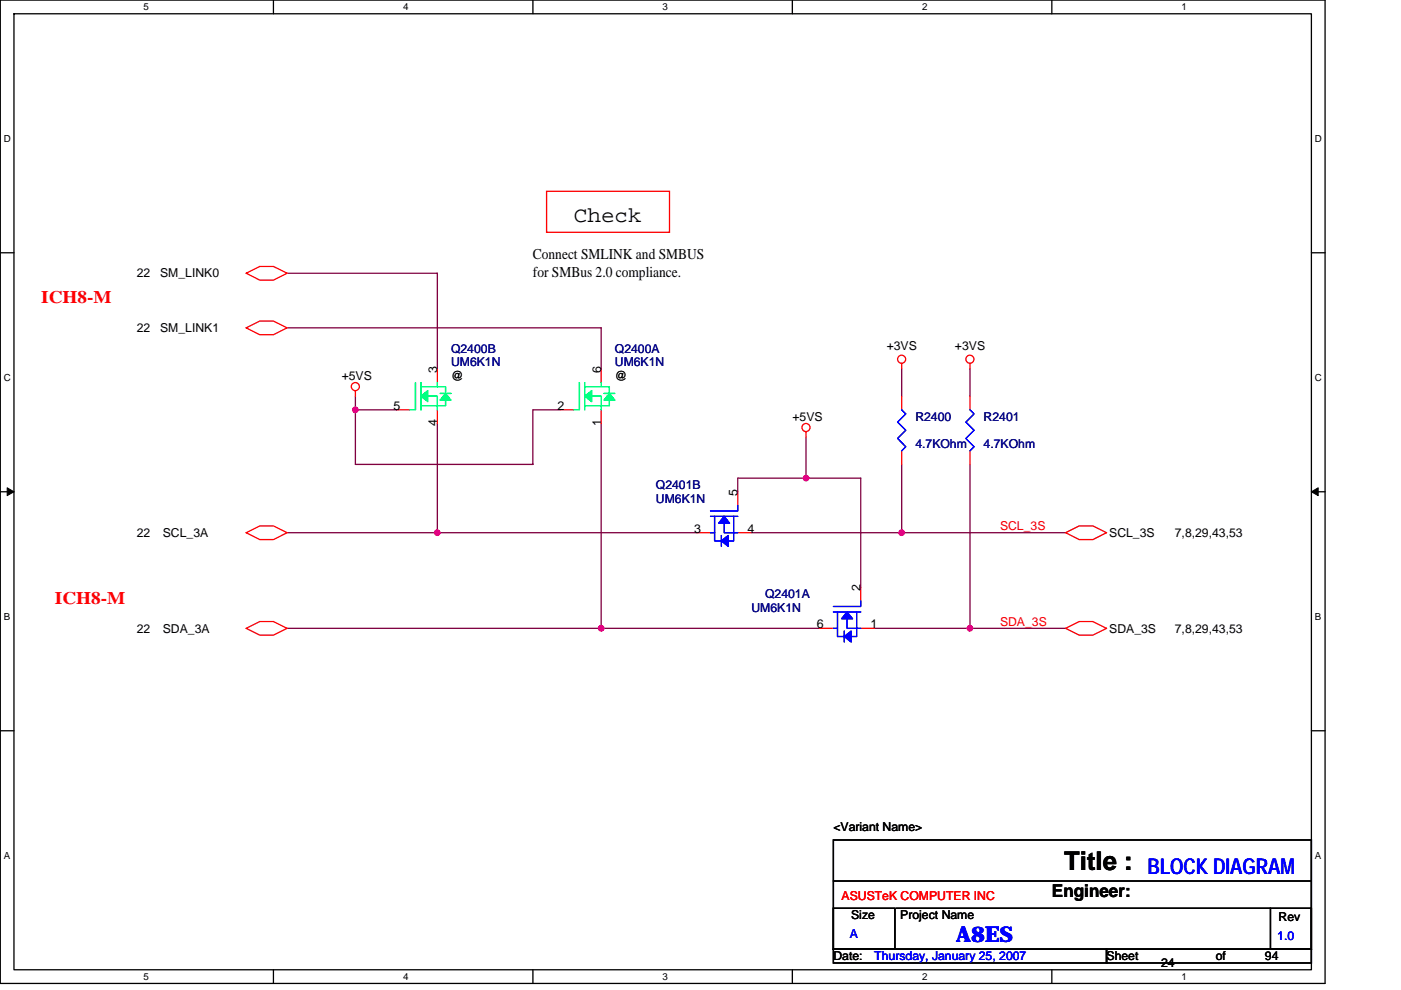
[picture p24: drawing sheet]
<svg xmlns="http://www.w3.org/2000/svg" width="297mm" height="210mm" viewBox="0 0 297 210" stroke-linecap="round" stroke-linejoin="round" font-family="sans-serif">
<defs><g id="words">
<text font-size="5.5" x="225.6" y="184.5">Title :</text>
<text font-size="4.6" x="121.7" y="47.1">Check</text>
<g font-size="4.6" fill="#00f">
<text x="243.3" y="185.3">BLOCK DIAGRAM</text>
<text x="202.8" y="199.8">A8ES</text>
</g>
<g font-size="3.7" fill="#f00">
<text x="8.8" y="64.3">ICH8-M</text>
<text x="11.6" y="128">ICH8-M</text>
</g>
<text font-size="3.7" x="223" y="190.3">Engineer:</text>
<g font-size="3.2">
<text x="113" y="55">Connect SMLINK and SMBUS</text>
<text x="113" y="58.7">for SMBus 2.0 compliance.</text>
</g>
<g font-size="2.6">
<text x="29" y="58.8">22</text>
<text x="33.9" y="58.8">SM_LINK0</text>
<text x="29" y="70.4">22</text>
<text x="33.9" y="70.4">SM_LINK1</text>
<text x="188" y="74.2">+3VS</text>
<text x="202.5" y="74.2">+3VS</text>
<text x="72.5" y="80.5">+5VS</text>
<text x="92.7" y="79.1" transform="rotate(-90 92.7 79.1)">3</text>
<text x="95.6" y="80.5">@</text>
<text x="127.4" y="79.1" transform="rotate(-90 127.4 79.1)">6</text>
<text x="130.4" y="80.5">@</text>
<text x="83.4" y="86.9">5</text>
<text x="118.2" y="86.9">2</text>
<text x="168" y="89.2">+5VS</text>
<text x="92.7" y="90.4" transform="rotate(-90 92.7 90.4)">4</text>
<text x="127.4" y="90.4" transform="rotate(-90 127.4 90.4)">1</text>
<text x="156.4" y="105.1" transform="rotate(-90 156.4 105.1)">5</text>
<text x="29" y="113.8">22</text>
<text x="34.5" y="113.8">SCL_3A</text>
<text x="147.1" y="112.9">3</text>
<text x="158.5" y="112.9">4</text>
<text x="235.2" y="113.8">SCL_3S</text>
<text x="249.1" y="113.8">7,8,29,43,53</text>
<text x="182.5" y="125.4" transform="rotate(-90 182.5 125.4)">2</text>
<text x="29" y="134.1">22</text>
<text x="34.5" y="134.1">SDA_3A</text>
<text x="173.2" y="133.2">6</text>
<text x="184.5" y="133.2">1</text>
<text x="235.2" y="134.1">SDA_3S</text>
<text x="249.1" y="134.1">7,8,29,43,53</text>
<text x="176.7" y="176.1">&lt;Variant Name&gt;</text>
<text x="180.5" y="194.9">Size</text>
<text x="190.9" y="194.9">Project Name</text>
<text x="271.1" y="195.2">Rev</text>
<text x="176.7" y="203.6">Date:</text>
<text x="234.6" y="203.6">Sheet</text>
<text x="257.8" y="203.6">of</text>
<text x="268.2" y="203.6">94</text>
<text x="246.2" y="205">24</text>
</g>
<g font-size="2.6" fill="#000080">
<text x="95.6" y="74.7">Q2400B</text>
<text x="95.6" y="77.6">UM6K1N</text>
<text x="130.4" y="74.7">Q2400A</text>
<text x="130.4" y="77.6">UM6K1N</text>
<text x="194.1" y="89.2">R2400</text>
<text x="208.6" y="89.2">R2401</text>
<text x="194.1" y="95">4.7KOhm</text>
<text x="208.6" y="95">4.7KOhm</text>
<text x="139.1" y="103.7">Q2401B</text>
<text x="139.1" y="106.6">UM6K1N</text>
<text x="159.3" y="129.8">UM6K1N</text>
<text x="162.2" y="126.9">Q2401A</text>
</g>
<g font-size="2.6" fill="#f00">
<text x="212" y="112.4">SCL_3S</text>
<text x="212" y="132.7">SDA_3S</text>
<text x="178.4" y="190.9">ASUSTeK COMPUTER INC</text>
</g>
<g font-size="2.6" fill="#00f">
<text x="180.2" y="199">A</text>
<text x="185.4" y="203.6">Thursday, January 25, 2007</text>
<text x="270.8" y="199.3">1.0</text>
</g>
<g font-size="2.1">
<text x="30.5" y="2.2">5</text>
<text x="85.5" y="2.2">4</text>
<text x="140.5" y="2.2">3</text>
<text x="195.5" y="2.2">2</text>
<text x="250.5" y="2.2">1</text>
<text x=".8" y="30.1">D</text>
<text x="278.8" y="30.1">D</text>
<text x=".8" y="80.8">C</text>
<text x="278.8" y="80.8">C</text>
<text x=".8" y="131.4">B</text>
<text x="278.8" y="131.4">B</text>
<text x=".8" y="182.1">A</text>
<text x="278.8" y="182.1">A</text>
<text x="30.5" y="207.8">5</text>
<text x="85.5" y="207.8">4</text>
<text x="140.5" y="207.8">3</text>
<text x="195.5" y="207.8">2</text>
<text x="250.5" y="207.8">1</text>
</g>
</g></defs>
<path d="M.1 0h280.8v208.5h-280.8zM3 2.9h275v202.7h-275z" fill="none" stroke="#000" stroke-width=".28"/>
<g fill="#fff">
<path d="M30.5 .3h1.1v2.3h-1.1z"/>
<path d="M30.5 205.9h1.1v2.3h-1.1z"/>
</g>
<path d="M58 0v2.9M58 205.6v2.9" fill="none" stroke="#000" stroke-width=".28"/>
<g fill="#fff">
<path d="M85.5 .3h1.1v2.3h-1.1z"/>
<path d="M85.5 205.9h1.1v2.3h-1.1z"/>
</g>
<path d="M113 0v2.9M113 205.6v2.9" fill="none" stroke="#000" stroke-width=".28"/>
<g fill="#fff">
<path d="M140.5 .3h1.1v2.3h-1.1z"/>
<path d="M140.5 205.9h1.1v2.3h-1.1z"/>
</g>
<path d="M168 0v2.9M168 205.6v2.9" fill="none" stroke="#000" stroke-width=".28"/>
<g fill="#fff">
<path d="M195.5 .3h1.2v2.3h-1.2z"/>
<path d="M195.5 205.9h1.2v2.3h-1.2z"/>
</g>
<path d="M223 0v2.9M223 205.6v2.9" fill="none" stroke="#000" stroke-width=".28"/>
<g fill="#fff">
<path d="M250.5 .3h1.2v2.3h-1.2z"/>
<path d="M250.5 205.9h1.2v2.3h-1.2z"/>
<path d="M.8 28.3h1.5v2.3h-1.5z"/>
<path d="M278.8 28.3h1.5v2.3h-1.5z"/>
<path d="M.8 78.9h1.5v2.3h-1.5z"/>
<path d="M278.8 78.9h1.5v2.3h-1.5z"/>
</g>
<path d="M.1 53.6h2.9M278 53.6h2.9" fill="none" stroke="#000" stroke-width=".28"/>
<g fill="#fff">
<path d="M.8 129.6h1.4v2.3h-1.4z"/>
<path d="M278.8 129.6h1.4v2.3h-1.4z"/>
</g>
<path d="M.1 104.3h2.9M278 104.3h2.9" fill="none" stroke="#000" stroke-width=".28"/>
<path d="M1.5 103.4l1.5 .9-1.5 .8zM278 104.3l1.5-.9v1.7z" fill="#000" stroke="#000" stroke-width=".21"/>
<g fill="#fff">
<path d="M.8 180.3h1.4v2.3h-1.4z"/>
<path d="M278.8 180.3h1.4v2.3h-1.4z"/>
</g>
<path d="M.1 154.9h2.9M278 154.9h2.9M176.7 178.1h101.3v23.2h-101.3zM176.7 186.8h101.3M176.7 192.6h13v8.7h-13zM190 192.6h79.4M269.4 192.6h8.6v8.7h-8.6zM176.7 201.3h57.9v2.9h-57.9zM234.6 201.3h43.4v2.9h-43.4z" fill="none" stroke="#000" stroke-width=".28"/>
<g fill="none" stroke="#800040" stroke-width=".28">
<path d="M60.9 57.9h31.8v20.3M60.9 69.5h66.6v8.7M191.2 78.2v5.8M205.7 78.2v5.8M75.4 84v14.5h37.6v-11.6h5.8M75.4 86.9h8.6M92.7 89.8v23.1M127.5 89.8v43.4M170.9 92.7v8.7M191.2 98.5v14.4M205.7 98.5v34.7M60.9 112.9h86.8"/>
<path d="M156.4 104.3v-2.9h26.1v23.1M159.3 112.9h66.6M60.9 133.2h112.9M185.4 133.2h40.5"/>
</g>
<g fill="#f0f" stroke="#f0f" stroke-width=".28">
<circle cx="127.5" cy="133.2" r=".57"/>
<circle cx="92.7" cy="112.9" r=".57"/>
<circle cx="170.9" cy="101.4" r=".57"/>
<circle cx="75.3" cy="86.9" r=".57"/>
<circle cx="205.6" cy="133.2" r=".57"/>
<circle cx="191.2" cy="112.9" r=".57"/>
</g>
<g fill="none" stroke="#f00" stroke-width=".28">
<path d="M52.2 57.9l2.9-1.4h2.9l2.9 1.4-2.9 1.5h-2.9zM115.9 40.6h26v8.7h-26zM52.2 69.5l2.9-1.4h2.9l2.9 1.4-2.9 1.5h-2.9zM92.7 78.2v2.9M127.5 78.2v2.9M191.2 77v1.2M205.7 77v1.2M75.4 82.8v1.2M84 86.9h2.9M92.7 86.9v2.9M118.8 86.9h2.9M127.5 86.9v2.9"/>
<path d="M170.9 91.5v1.2M191.2 84v2.9M191.2 95.6v2.9M205.7 84v2.9M205.7 95.6v2.9M52.2 112.9l2.9-1.4h2.9l2.9 1.4-2.9 1.5h-2.9zM147.7 112.9h2.9M156.4 104.3v2.9M156.4 112.9h2.9M225.9 112.9l2.9-1.4h2.9l2.9 1.4-2.9 1.5h-2.9zM52.2 133.2l2.9-1.4h2.9l2.9 1.4-2.9 1.5h-2.9zM173.8 133.2h2.9"/>
<path d="M182.5 124.5v2.9M182.5 133.2h2.9M225.9 133.2l2.9-1.4h2.9l2.9 1.4-2.9 1.5h-2.9z"/>
<circle cx="191.2" cy="76.2" r=".86"/>
<circle cx="205.6" cy="76.2" r=".86"/>
<circle cx="75.3" cy="82" r=".86"/>
<circle cx="170.9" cy="90.6" r=".86"/>
</g>
<g fill="none" stroke="#00ff80" stroke-width=".28">
<path d="M88.1 81.1v5.8h-1.2M89.3 81.1v5.8M89.3 82h3.4M90.7 84h2v2.9M92.7 82h1.8v1.4M92.7 81.1v.9M93.3 83.4h2.3M94.5 84.9v1.1h-5.2M122.8 81.1v5.8h-1.1M124 82h3.5M124 81.1v5.8M125.5 84h2v2.9"/>
<path d="M127.5 82h1.7v1.4M127.5 81.1v.9M128.1 83.4h2.3M129.2 84.9v1.1h-5.2"/>
</g>
<g fill="#00ff80" stroke="#00ff80" stroke-width=".28">
<path d="M89.3 84l1.4-1.2v2.4z" fill-rule="evenodd"/>
<path d="M94.5 83.4l1.1 1.5h-2.3z" fill-rule="evenodd"/>
<path d="M89.3 84l1.4-1.2v2.4z" fill-rule="evenodd"/>
<path d="M94.5 83.4l1.1 1.5h-2.3z" fill-rule="evenodd"/>
<path d="M124 84l1.5-1.2v2.4z" fill-rule="evenodd"/>
<path d="M129.2 83.4l1.2 1.5h-2.3z" fill-rule="evenodd"/>
<path d="M124 84l1.5-1.2v2.4z" fill-rule="evenodd"/>
<path d="M129.2 83.4l1.2 1.5h-2.3z" fill-rule="evenodd"/>
</g>
<g fill="none" stroke="#00f" stroke-width=".28">
<path d="M191.2 86.9l.8 .9-1.7 1.7 1.7 1.7-1.7 1.8 1.7 1.7-.8 .9M205.7 86.9l.8 .9-1.7 1.7 1.7 1.7-1.7 1.8 1.7 1.7-.8 .9M150.6 109.5h5.8M150.6 112.9h.9M151.5 112.9v1.8h1.4M151.5 109.5v3.4M152.9 113.5v2.3M153.5 110.9v2h2.9M155.6 109.5v5.2h-1.2M156.4 107.2v1.1h-5.8M176.7 129.8h5.8M176.7 133.2h.9"/>
<path d="M177.6 133.2v1.8h1.4M177.6 129.8v3.4M179 133.8v2.3M179.6 131.2v2h2.9M181.6 129.8v5.2h-1.1M182.5 127.4v1.2h-5.8"/>
</g>
<g fill="#00f" stroke="#00f" stroke-width=".28">
<path d="M153.5 109.5l1.2 1.4h-2.3z" fill-rule="evenodd"/>
<path d="M152.9 114.7l1.5-1.2v2.3z" fill-rule="evenodd"/>
<path d="M153.5 109.5l1.2 1.4h-2.3z" fill-rule="evenodd"/>
<path d="M152.9 114.7l1.5-1.2v2.3z" fill-rule="evenodd"/>
<path d="M179.6 129.8l1.2 1.4h-2.4z" fill-rule="evenodd"/>
<path d="M179 135l1.5-1.2v2.3z" fill-rule="evenodd"/>
<path d="M179.6 129.8l1.2 1.4h-2.4z" fill-rule="evenodd"/>
<path d="M179 135l1.5-1.2v2.3z" fill-rule="evenodd"/>
</g>
<use href="#words"/>
</svg>
